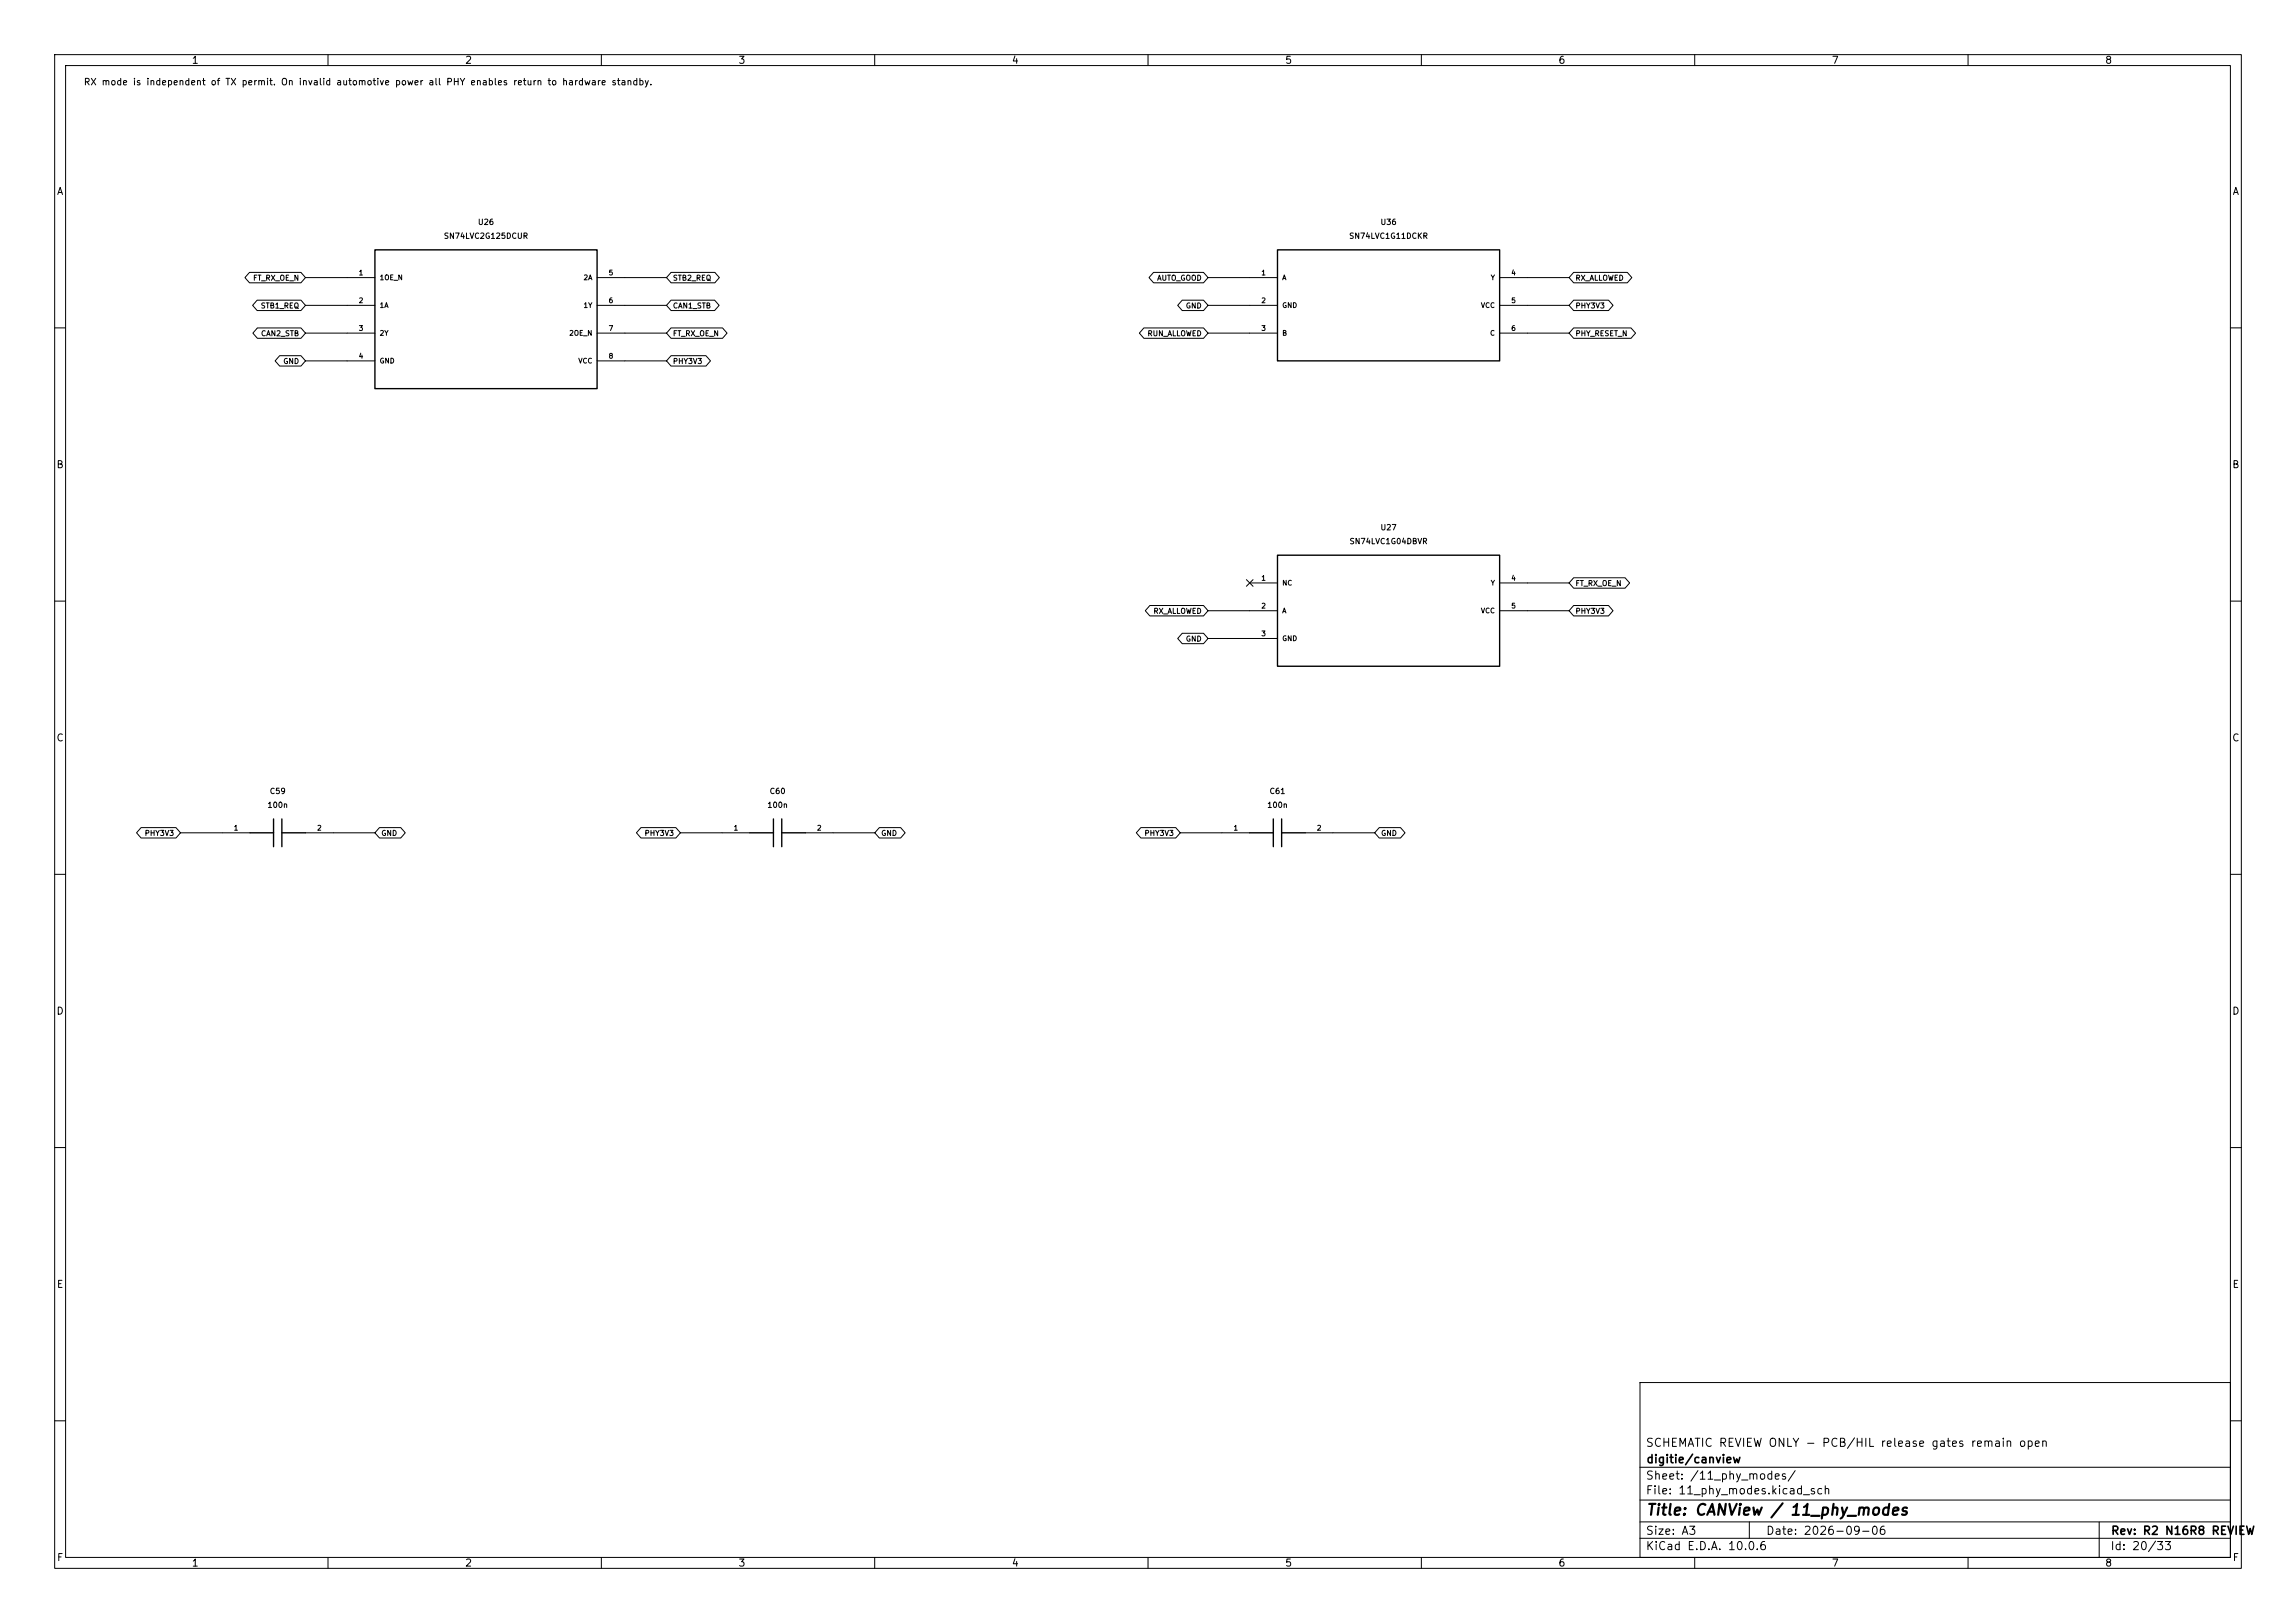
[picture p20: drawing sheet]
<svg xmlns="http://www.w3.org/2000/svg" width="420mm" height="297mm" viewBox="0 0 420 297" stroke-linecap="round" stroke-linejoin="round" font-family="sans-serif">
<defs><g id="words">
<text font-size="2" x="301" y="277.8">Title: CANView / 11_phy_modes</text>
<g font-size="1.5">
<text x="300.9" y="265.1">SCHEMATIC REVIEW ONLY - PCB/HIL release gates remain open</text>
<text x="301" y="268.1">digitie/canview</text>
<text x="300.9" y="273.8">File: 11_phy_modes.kicad_sch</text>
<text x="300.9" y="271.1">Sheet: /11_phy_modes/</text>
<text x="300.9" y="281.2">Size: A3</text>
<text x="322.9" y="281.2">Date: 2026-09-06</text>
<text x="386" y="281.2">Rev: R2 N16R8 REVIEW</text>
<text x="300.9" y="284">KiCad E.D.A. 10.0.6</text>
<text x="385.9" y="284">Id: 20/33</text>
</g>
<g font-size="1.3">
<text x="35" y="12">1</text>
<text x="85" y="12">2</text>
<text x="135" y="12">3</text>
<text x="185" y="12">4</text>
<text x="235" y="12">5</text>
<text x="285" y="12">6</text>
<text x="335" y="12">7</text>
<text x="385" y="12">8</text>
<text x="10.3" y="36">A</text>
<text x="408.3" y="36">A</text>
<text x="10.2" y="86">B</text>
<text x="408.2" y="86">B</text>
<text x="10.2" y="136">C</text>
<text x="408.2" y="136">C</text>
<text x="10.2" y="186">D</text>
<text x="408.2" y="186">D</text>
<text x="10.3" y="236">E</text>
<text x="408.3" y="236">E</text>
<text x="10.3" y="286">F</text>
<text x="35" y="287">1</text>
<text x="85" y="287">2</text>
<text x="135" y="287">3</text>
<text x="185" y="287">4</text>
<text x="235" y="287">5</text>
<text x="285" y="287">6</text>
<text x="335" y="287">7</text>
<text x="385" y="287">8</text>
<text x="408.3" y="286">F</text>
</g>
<text font-size="1.2" x="15.2" y="15.9">RX mode is independent of TX permit. On invalid automotive power all PHY enables return to hardware standby.</text>
<g font-size="1">
<text x="87.3" y="41.4">U26</text>
<text x="252.4" y="41.4">U36</text>
<text x="81.1" y="43.9">SN74LVC2G125DCUR</text>
<text x="246.7" y="43.9">SN74LVC1G11DCKR</text>
<text x="46.2" y="51.6">FT_RX_OE_N</text>
<text x="123" y="51.6">STB2_REQ</text>
<text x="211.6" y="51.6">AUTO_GOOD</text>
<text x="288.1" y="51.6">RX_ALLOWED</text>
<text x="47.6" y="56.7">STB1_REQ</text>
<text x="123" y="56.7">CAN1_STB</text>
<text x="216.8" y="56.7">GND</text>
<text x="288.1" y="56.7">PHY3V3</text>
<text x="47.6" y="61.7">CAN2_STB</text>
<text x="123" y="61.7">FT_RX_OE_N</text>
<text x="209.8" y="61.7">RUN_ALLOWED</text>
<text x="288.1" y="61.7">PHY_RESET_N</text>
<text x="51.7" y="66.8">GND</text>
<text x="123" y="66.8">PHY3V3</text>
<text x="246.8" y="99.8">SN74LVC1G04DBVR</text>
<text x="252.4" y="97.3">U27</text>
<text x="288.1" y="107.5">FT_RX_OE_N</text>
<text x="210.9" y="112.5">RX_ALLOWED</text>
<text x="288.1" y="112.5">PHY3V3</text>
<text x="216.8" y="117.6">GND</text>
<text x="48.8" y="148.1">100n</text>
<text x="49.2" y="145.5">C59</text>
<text x="140.3" y="148.1">100n</text>
<text x="140.7" y="145.5">C60</text>
<text x="231.7" y="148.1">100n</text>
<text x="232.1" y="145.5">C61</text>
<text x="26.4" y="153.2">PHY3V3</text>
<text x="69.7" y="153.2">GND</text>
<text x="117.8" y="153.2">PHY3V3</text>
<text x="161.1" y="153.2">GND</text>
<text x="209.3" y="153.2">PHY3V3</text>
<text x="252.5" y="153.2">GND</text>
</g>
<g font-size=".9">
<text x="65.5" y="50.6">1</text>
<text x="69.4" y="51.5">1OE_N</text>
<text x="106.6" y="51.5">2A</text>
<text x="111.2" y="50.6">5</text>
<text x="230.6" y="50.6">1</text>
<text x="234.5" y="51.5">A</text>
<text x="272.6" y="51.5">Y</text>
<text x="276.3" y="50.6">4</text>
<text x="65.5" y="55.7">2</text>
<text x="69.4" y="56.6">1A</text>
<text x="106.6" y="56.6">1Y</text>
<text x="111.2" y="55.7">6</text>
<text x="230.6" y="55.7">2</text>
<text x="234.5" y="56.6">GND</text>
<text x="270.8" y="56.6">VCC</text>
<text x="276.3" y="55.7">5</text>
<text x="65.5" y="60.8">3</text>
<text x="65.5" y="65.8">4</text>
<text x="69.4" y="61.6">2Y</text>
<text x="104" y="61.6">2OE_N</text>
<text x="111.2" y="60.8">7</text>
<text x="111.2" y="65.8">8</text>
<text x="230.6" y="60.8">3</text>
<text x="234.5" y="61.6">B</text>
<text x="272.5" y="61.6">C</text>
<text x="276.3" y="60.8">6</text>
<text x="69.4" y="66.7">GND</text>
<text x="105.7" y="66.7">VCC</text>
<text x="230.6" y="106.5">1</text>
<text x="234.5" y="107.4">NC</text>
<text x="272.6" y="107.4">Y</text>
<text x="276.3" y="106.5">4</text>
<text x="230.6" y="111.6">2</text>
<text x="234.5" y="112.4">A</text>
<text x="270.8" y="112.4">VCC</text>
<text x="276.3" y="111.6">5</text>
<text x="230.6" y="116.6">3</text>
<text x="234.5" y="117.5">GND</text>
<text x="42.7" y="152.2">1</text>
<text x="57.9" y="152.2">2</text>
<text x="134.1" y="152.2">1</text>
<text x="149.3" y="152.2">2</text>
<text x="225.5" y="152.2">1</text>
<text x="240.8" y="152.2">2</text>
</g>
</g></defs>
<g fill="none" stroke="#000" stroke-width=".18">
<path d="M10 10h400v277h-400zM12 12h396v273h-396zM60 10v2M110 10v2M160 10v2M210 10v2M260 10v2M310 10v2M360 10v2M45.6 49.8h9.4l.9 1-.9 1h-9.4l-.8-1zM47 54.9h8l.9 1-.9 .9h-8l-.8-.9zM55.9 50.8h12.7"/>
<path d="M55.9 55.9h12.7M109.2 50.8h12.7M109.2 55.9h12.7M122.8 49.8h8l.8 1-.8 1h-8l-.9-1zM122.8 54.9h7.9l.8 1-.8 .9h-7.9l-.9-.9zM211 49.8h9.1l.9 1-.9 1h-9.1l-.8-1zM216.3 54.9h3.8l.9 1-.9 .9h-3.8l-.9-.9zM221 50.8h12.7M221 55.9h12.7M274.3 50.8h12.7M274.3 55.9h12.7M287.9 49.8h9.8l.8 1-.8 1h-9.8l-.9-1z"/>
<path d="M287.9 54.9h6.3l.9 1-.9 .9h-6.3l-.9-.9zM10 60h2M47.1 60h7.9l.9 1-.9 .9h-7.9l-.8-.9zM51.2 65.1h3.8l.9 .9-.9 1h-3.8l-.9-1zM55.9 61h12.7M55.9 66h12.7M109.2 61h12.7M109.2 66h12.7M122.8 65.1h6.3l.9 .9-.9 1h-6.3l-.9-1zM122.8 60h9.4l.8 1-.8 .9h-9.4l-.9-.9zM209.2 60h10.9l.9 1-.9 .9h-10.9l-.8-.9zM221 61h12.7"/>
<path d="M274.3 61h12.7M287.9 60h10.4l.9 1-.9 .9h-10.4l-.9-.9zM408 60h2M10 110h2M210.3 110.8h9.8l.9 1-.9 .9h-9.8l-.8-.9zM216.3 115.9h3.8l.9 .9-.9 1h-3.8l-.9-1zM221 111.8h12.7M221 116.8h12.7M228 106.1l1.2 1.2M228.6 106.7h5.1M229.2 106.1l-1.2 1.2M274.3 106.7h12.7"/>
<path d="M274.3 111.8h12.7M287.9 105.7h9.4l.8 1-.8 .9h-9.4l-.9-.9zM287.9 110.8h6.3l.9 1-.9 .9h-6.3l-.9-.9zM408 110h2M10 160h2M25.8 151.4h6.4l.8 1-.8 1h-6.4l-.8-1zM33 152.4h12.7M55.9 152.4h12.7M69.4 151.4h3.9l.8 1-.8 1h-3.9l-.8-1zM117.2 151.4h6.4l.9 1-.9 1h-6.4l-.8-1zM124.5 152.4h12.7M147.3 152.4h12.7"/>
<path d="M160.9 151.4h3.8l.9 1-.9 1h-3.8l-.9-1zM208.7 151.4h6.4l.8 1-.8 1h-6.4l-.8-1zM215.9 152.4h12.7M238.8 152.4h12.7M252.3 151.4h3.9l.8 1-.8 1h-3.9l-.8-1zM408 160h2M10 210h2M408 210h2M300 253h108v32h-108zM10 260h2M300 278.5h108M300 274.5h108"/>
<path d="M300 268.5h108M320 278.5v3M384 278.5v6.5M408 260h2M60 285v2M110 285v2M160 285v2M210 285v2M260 285v2M300 281.5h108M310 285v2M360 285v2"/>
</g>
<g fill="none" stroke="#000" stroke-width=".25">
<path d="M68.6 45.7h40.6v25.4h-40.6zM233.7 45.7h40.6v20.3h-40.6zM233.7 101.6h40.6v20.3h-40.6zM45.7 152.4h4.3M50 149.9v5M51.6 152.4h4.3M51.6 149.9v5M137.2 152.4h4.3M141.5 149.9v5M143 152.4h4.3M143 149.9v5M228.6 152.4h4.3"/>
<path d="M232.9 149.9v5M234.4 152.4h4.4M234.4 149.9v5"/>
</g>
<use href="#words"/>
</svg>
